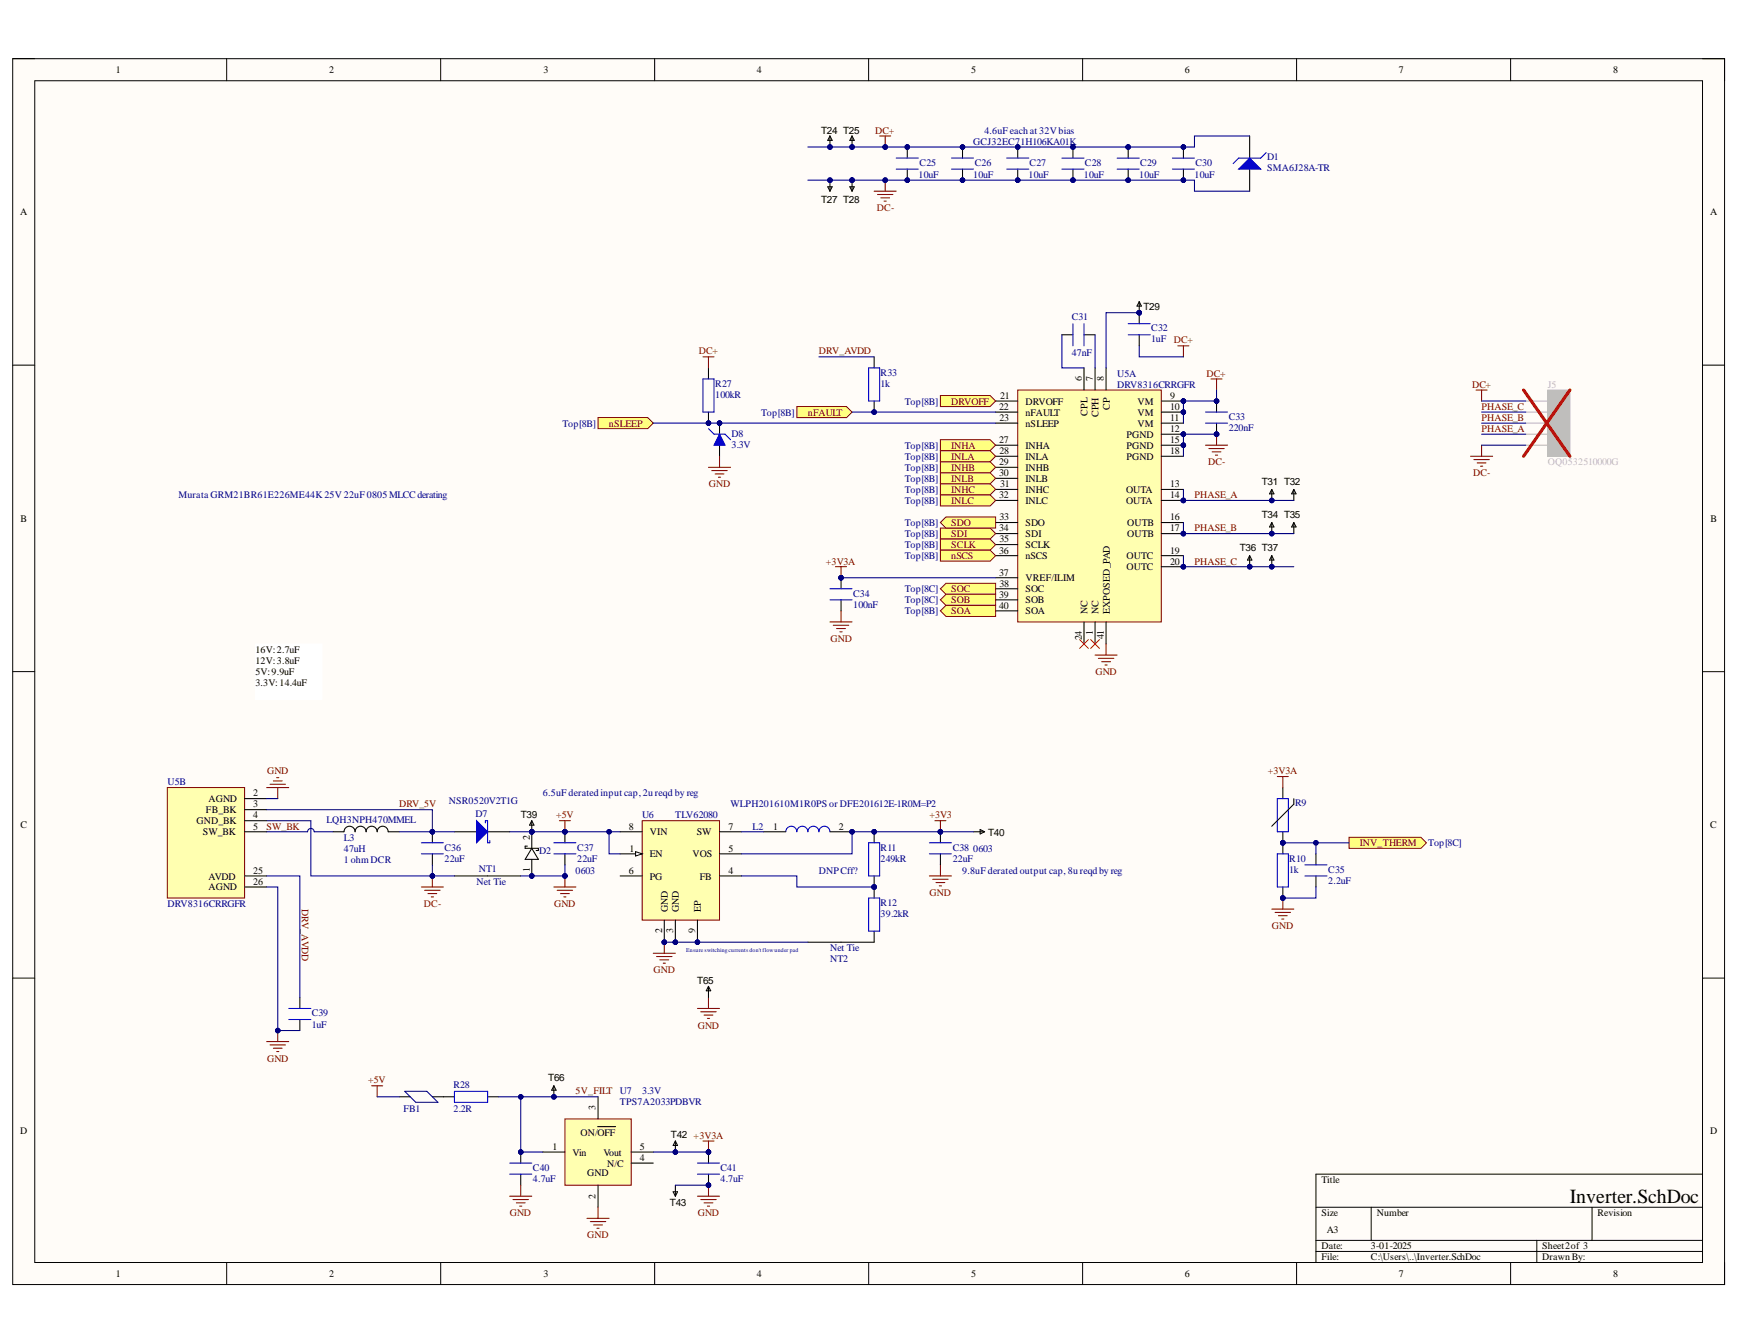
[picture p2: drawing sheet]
<svg xmlns="http://www.w3.org/2000/svg" width="279mm" height="216mm" viewBox="0 0 279 216" stroke-linecap="round" stroke-linejoin="round" font-family="sans-serif">
<defs><g id="words">
<text font-size="3.2" x="252.2" y="193.2">Inverter.SchDoc</text>
<g font-size="1.6">
<text x="18.6" y="11.8">1</text>
<text x="52.9" y="11.8">2</text>
<text x="87.3" y="11.8">3</text>
<text x="121.6" y="11.8">4</text>
<text x="156" y="11.8">5</text>
<text x="190.4" y="11.8">6</text>
<text x="224.7" y="11.8">7</text>
<text x="259.2" y="11.8">8</text>
<text x="131.9" y="21.5">T24 T25</text>
<text x="3.2" y="34.6">A</text>
<text x="131.9" y="32.7">T27 T28</text>
<text x="274.8" y="34.6">A</text>
<text x="183.7" y="49.8">T29</text>
<text x="160.5" y="65.8">22</text>
<text x="160.7" y="64.1">21</text>
<text x="164.8" y="65">DRVOFF</text>
<text x="173.8" y="61.3" transform="rotate(-90 173.8 61.3)">6</text>
<text x="175.6" y="61.3" transform="rotate(-90 175.6 61.3)">7</text>
<text x="177.4" y="61.3" transform="rotate(-90 177.4 61.3)">8</text>
<text x="178.3" y="65.8" transform="rotate(-90 178.3 65.8)">CP</text>
<text x="182.8" y="65">VM</text>
<text x="188" y="64.1">9</text>
<text x="188" y="65.8">10</text>
<text x="160.5" y="71.2">27</text>
<text x="160.6" y="67.6">23</text>
<text x="164.8" y="66.8">nFAULT</text>
<text x="164.8" y="68.5">nSLEEP</text>
<text x="174.7" y="66.8" transform="rotate(-90 174.7 66.8)">CPL</text>
<text x="176.5" y="67" transform="rotate(-90 176.5 67)">CPH</text>
<text x="181" y="70.3">PGND</text>
<text x="182.8" y="66.8">VM</text>
<text x="182.8" y="68.5">VM</text>
<text x="188" y="67.6">11</text>
<text x="188" y="69.4">12</text>
<text x="188" y="71.2">15</text>
<text x="160.5" y="74.7">29</text>
<text x="160.5" y="76.5">30</text>
<text x="160.6" y="72.9">28</text>
<text x="164.8" y="72.1">INHA</text>
<text x="164.8" y="73.9">INLA</text>
<text x="164.8" y="75.6">INHB</text>
<text x="164.8" y="77.4">INLB</text>
<text x="181" y="72.1">PGND</text>
<text x="181" y="73.9">PGND</text>
<text x="188" y="72.9">18</text>
<text x="202.7" y="77.9">T31 T32</text>
<text x="3.3" y="83.8">B</text>
<text x="160.5" y="80">32</text>
<text x="160.6" y="83.6">33</text>
<text x="160.7" y="78.3">31</text>
<text x="164.8" y="79.2">INHC</text>
<text x="164.8" y="81">INLC</text>
<text x="180.9" y="79.2">OUTA</text>
<text x="180.9" y="81">OUTA</text>
<text x="188" y="78.3">13</text>
<text x="188" y="80">14</text>
<text x="188" y="83.6">16</text>
<text x="202.7" y="83.3">T34 T35</text>
<text x="274.8" y="83.8">B</text>
<text x="160.5" y="85.4">34</text>
<text x="160.5" y="88.9">36</text>
<text x="160.6" y="87.1">35</text>
<text x="164.8" y="84.4">SDO</text>
<text x="164.8" y="86.2">SDI</text>
<text x="164.8" y="88">SCLK</text>
<text x="164.8" y="89.8">nSCS</text>
<text x="181" y="89.8">OUTC</text>
<text x="181.1" y="84.4">OUTB</text>
<text x="181.1" y="86.2">OUTB</text>
<text x="188" y="85.4">17</text>
<text x="188" y="88.9">19</text>
<text x="199.2" y="88.6">T36 T37</text>
<text x="160.5" y="92.5">37</text>
<text x="160.6" y="94.3">38</text>
<text x="164.8" y="93.3">VREF/ILIM</text>
<text x="164.8" y="95.1">SOC</text>
<text x="181" y="91.5">OUTC</text>
<text x="188" y="90.7">20</text>
<text x="160.5" y="96">39</text>
<text x="160.5" y="97.8">40</text>
<text x="164.8" y="96.9">SOB</text>
<text x="164.8" y="98.7">SOA</text>
<text x="174.7" y="98.7" transform="rotate(-90 174.7 98.7)">NC</text>
<text x="175.6" y="102" transform="rotate(-90 175.6 102)">1</text>
<text x="176.5" y="98.7" transform="rotate(-90 176.5 98.7)">NC</text>
<text x="178.3" y="98.7" transform="rotate(-90 178.3 98.7)">EXPOSED_PAD</text>
<text x="41" y="104.9">16V:2.7uF</text>
<text x="41" y="106.7">12V:3.8uF</text>
<text x="173.8" y="102.9" transform="rotate(-90 173.8 102.9)">24</text>
<text x="177.4" y="102.7" transform="rotate(-90 177.4 102.7)">41</text>
<text x="41" y="108.5">5V:9.9uF</text>
<text x="41" y="110.2">3.3V:14.4uF</text>
<text x="33.1" y="130.6">FB_BK</text>
<text x="33.5" y="128.9">AGND</text>
<text x="40.7" y="127.9">2</text>
<text x="40.7" y="129.7">3</text>
<text x="40.7" y="131.5">4</text>
<text x="83.7" y="131.5">T39</text>
<text x="3.3" y="133.1">C</text>
<text x="31.6" y="132.4">GND_BK</text>
<text x="32.6" y="134.2">SW_BK</text>
<text x="40.7" y="133.3">5</text>
<text x="85.1" y="134.9" transform="rotate(-90 85.1 134.9)">2</text>
<text x="101" y="133.3">8</text>
<text x="101.1" y="136.8">1</text>
<text x="104.4" y="137.7">EN</text>
<text x="104.4" y="134.2">VIN</text>
<text x="111.3" y="137.7">VOS</text>
<text x="111.9" y="134.2">SW</text>
<text x="117" y="136.8">5</text>
<text x="117" y="133.3">7</text>
<text x="124.2" y="133.3">1</text>
<text x="134.8" y="133.3">2</text>
<text x="158.7" y="134.4">T40</text>
<text x="274.8" y="133.1">C</text>
<text x="33.5" y="141.3">AVDD</text>
<text x="33.5" y="143">AGND</text>
<text x="40.7" y="140.4">25</text>
<text x="40.7" y="142.1">26</text>
<text x="85.1" y="140.1" transform="rotate(-90 85.1 140.1)">1</text>
<text x="101" y="140.4">6</text>
<text x="104.4" y="141.3">PG</text>
<text x="112.5" y="141.3">FB</text>
<text x="117" y="140.4">4</text>
<text x="106.4" y="149.9" transform="rotate(-90 106.4 149.9)">2</text>
<text x="107.3" y="146.5" transform="rotate(-90 107.3 146.5)">GND</text>
<text x="108.1" y="149.9" transform="rotate(-90 108.1 149.9)">3</text>
<text x="109.1" y="146.5" transform="rotate(-90 109.1 146.5)">GND</text>
<text x="111.7" y="149.9" transform="rotate(-90 111.7 149.9)">9</text>
<text x="112.6" y="146.5" transform="rotate(-90 112.6 146.5)">EP</text>
<text x="112" y="158.1">T65</text>
<text x="88.1" y="173.7">T66</text>
<text x="95.7" y="178.3" transform="rotate(-90 95.7 178.3)">3</text>
<text x="3.2" y="182.2">D</text>
<text x="88.8" y="184.7">1</text>
<text x="92" y="185.6">Vin</text>
<text x="93.2" y="182.4">ON/OFF</text>
<text x="97" y="185.6">Vout</text>
<text x="102.8" y="184.7">5</text>
<text x="107.8" y="182.7">T42 +3V3A</text>
<text x="274.8" y="182.2">D</text>
<text x="94.3" y="188.8">GND</text>
<text x="97.6" y="187.4">N/C</text>
<text x="102.8" y="186.5">4</text>
<text x="212.3" y="190">Title</text>
<text x="95.7" y="192.6" transform="rotate(-90 95.7 192.6)">2</text>
<text x="107.6" y="193.7">T43</text>
<text x="212.3" y="195.4">Size</text>
<text x="221.2" y="195.4">Number</text>
<text x="256.6" y="195.4">Revision</text>
<text x="212.3" y="200.7">Date:</text>
<text x="212.3" y="202.5">File:</text>
<text x="213.2" y="198.1">A3</text>
<text x="220.3" y="200.7">3-01-2025</text>
<text x="220.3" y="202.5">C:\Users\..\Inverter.SchDoc</text>
<text x="247.8" y="200.7">Sheet2of 3</text>
<text x="247.8" y="202.5">Drawn By:</text>
<text x="18.6" y="205.1">1</text>
<text x="52.9" y="205.1">2</text>
<text x="87.3" y="205.1">3</text>
<text x="121.6" y="205.1">4</text>
<text x="156" y="205.1">5</text>
<text x="190.4" y="205.1">6</text>
<text x="224.7" y="205.1">7</text>
<text x="259.2" y="205.1">8</text>
</g>
<g font-size="1.6" fill="#800000">
<text x="140.6" y="21.5">DC+</text>
<text x="140.9" y="33.9">DC-</text>
<text x="112.3" y="56.9">DC+</text>
<text x="131.6" y="56.9">DRV_AVDD</text>
<text x="188.6" y="55.2">DC+</text>
<text x="152.8" y="65">DRVOFF</text>
<text x="193.9" y="60.5">DC+</text>
<text x="236.5" y="62.3">DC+</text>
<text x="238" y="65.8">PHASE_C</text>
<text x="97.8" y="68.5">nSLEEP</text>
<text x="129.8" y="66.8">nFAULT</text>
<text x="238" y="69.4">PHASE_A</text>
<text x="238" y="67.6">PHASE_B</text>
<text x="152.8" y="72.1">INHA</text>
<text x="152.8" y="73.9">INLA</text>
<text x="152.8" y="75.6">INHB</text>
<text x="152.8" y="77.4">INLB</text>
<text x="194.1" y="74.7">DC-</text>
<text x="236.7" y="76.5">DC-</text>
<text x="113.9" y="78.3">GND</text>
<text x="152.8" y="79.2">INHC</text>
<text x="152.8" y="81">INLC</text>
<text x="191.9" y="80">PHASE_A</text>
<text x="152.8" y="86.2">SDI</text>
<text x="152.8" y="88">SCLK</text>
<text x="152.8" y="89.8">nSCS</text>
<text x="152.8" y="84.4">SDO</text>
<text x="191.9" y="85.4">PHASE_B</text>
<text x="132.7" y="90.7">+3V3A</text>
<text x="152.8" y="95.1">SOC</text>
<text x="191.9" y="90.7">PHASE_C</text>
<text x="152.8" y="96.9">SOB</text>
<text x="152.8" y="98.7">SOA</text>
<text x="133.4" y="103.1">GND</text>
<text x="176" y="108.5">GND</text>
<text x="42.9" y="124.4">GND</text>
<text x="203.7" y="124.4">+3V3A</text>
<text x="64.1" y="129.7">DRV_5V</text>
<text x="89.4" y="131.5">+5V</text>
<text x="149.4" y="131.5">+3V3</text>
<text x="42.8" y="133.3">SW_BK</text>
<text x="218.5" y="136">INV_THERM</text>
<text x="149.4" y="143.9">GND</text>
<text x="48.5" y="146" transform="rotate(90 48.5 146)">DRV_AVDD</text>
<text x="68.1" y="145.7">DC-</text>
<text x="89" y="145.7">GND</text>
<text x="204.4" y="149.2">GND</text>
<text x="105" y="156.4">GND</text>
<text x="112.1" y="165.2">GND</text>
<text x="42.9" y="170.6">GND</text>
<text x="59.1" y="174">+5V</text>
<text x="92.5" y="175.8">5V_FILT</text>
<text x="81.9" y="195.4">GND</text>
<text x="112.1" y="195.4">GND</text>
<text x="94.3" y="198.9">GND</text>
</g>
<g font-size="1.6" fill="#000080">
<text x="156.4" y="23.3">GCJ32EC71H106KA01K</text>
<text x="158.2" y="21.5">4.6uF each at 32V bias</text>
<text x="147.6" y="28.6">10uF</text>
<text x="147.7" y="26.7">C25</text>
<text x="156.4" y="28.6">10uF</text>
<text x="156.6" y="26.7">C26</text>
<text x="165.3" y="28.6">10uF</text>
<text x="165.4" y="26.7">C27</text>
<text x="174.1" y="28.6">10uF</text>
<text x="174.3" y="26.7">C28</text>
<text x="183" y="28.6">10uF</text>
<text x="183.2" y="26.7">C29</text>
<text x="191.9" y="28.6">10uF</text>
<text x="192.1" y="26.7">C30</text>
<text x="203.6" y="25.7">D1</text>
<text x="203.6" y="27.5">SMA6J28A-TR</text>
<text x="172.2" y="51.4">C31</text>
<text x="185" y="53.2">C32</text>
<text x="172.2" y="57.2">47nF</text>
<text x="185" y="55">1uF</text>
<text x="114.9" y="63.9">100kR</text>
<text x="114.9" y="62.1">R27</text>
<text x="141.5" y="60.3">R33</text>
<text x="141.5" y="62.1">1k</text>
<text x="145.4" y="65">Top[8B]</text>
<text x="179.5" y="62.3">DRV8316CRRGFR</text>
<text x="179.5" y="60.5">U5A</text>
<text x="90.4" y="68.5">Top[8B]</text>
<text x="117.5" y="71.9">3.3V</text>
<text x="117.5" y="70.1">D8</text>
<text x="122.3" y="66.8">Top[8B]</text>
<text x="197.4" y="67.4">C33</text>
<text x="197.4" y="69.2">220nF</text>
<text x="145.4" y="72.1">Top[8B]</text>
<text x="145.4" y="73.9">Top[8B]</text>
<text x="145.4" y="75.6">Top[8B]</text>
<text x="145.4" y="77.4">Top[8B]</text>
<text x="28.7" y="80">Murata GRM21BR61E226ME44K 25V 22uF 0805 MLCC derating</text>
<text x="145.4" y="79.2">Top[8B]</text>
<text x="145.4" y="81">Top[8B]</text>
<text x="145.4" y="86.2">Top[8B]</text>
<text x="145.4" y="88">Top[8B]</text>
<text x="145.4" y="89.8">Top[8B]</text>
<text x="145.4" y="84.4">Top[8B]</text>
<text x="137.1" y="95.9">C34</text>
<text x="145.4" y="95.1">Top[8C]</text>
<text x="137.1" y="97.6">100nF</text>
<text x="145.4" y="96.9">Top[8C]</text>
<text x="145.4" y="98.7">Top[8B]</text>
<text x="26.9" y="126.1">U5B</text>
<text x="72.1" y="129.2">NSR0520V2T1G</text>
<text x="76.4" y="131.3">D7</text>
<text x="87.2" y="127.9">6.5uF derated input cap,2u reqd by reg</text>
<text x="103.1" y="131.5">U6</text>
<text x="108.5" y="131.5">TLV62080</text>
<text x="117.4" y="129.7">WLPH201610M1R0PS or DFE201612E-1R0M=P2</text>
<text x="208.1" y="129.5">R9</text>
<text x="52.5" y="132.2">LQH3NPH470MMEL</text>
<text x="55.3" y="136.8">47uH</text>
<text x="55.3" y="135">L3</text>
<text x="71.4" y="136.6">C36</text>
<text x="86.6" y="137.1">D2</text>
<text x="92.7" y="136.6">C37</text>
<text x="120.9" y="133.3">L2</text>
<text x="141.5" y="136.6">R11</text>
<text x="153.1" y="136.6">C38</text>
<text x="156.4" y="136.8">0603</text>
<text x="229.5" y="136">Top[8C]</text>
<text x="55.3" y="138.6">1 ohmDCR</text>
<text x="71.4" y="138.4">22uF</text>
<text x="76.6" y="142.1">Net Tie</text>
<text x="76.9" y="140">NT1</text>
<text x="92.5" y="140.4">0603</text>
<text x="92.7" y="138.4">22uF</text>
<text x="131.6" y="140.4">DNPCff?</text>
<text x="141.5" y="138.4">249kR</text>
<text x="153.1" y="138.4">22uF</text>
<text x="154.6" y="140.4">9.8uF derated output cap,8u reqd by reg</text>
<text x="207.1" y="138.4">R10</text>
<text x="207.1" y="140.2">1k</text>
<text x="213.4" y="140.2">C35</text>
<text x="213.4" y="142">2.2uF</text>
<text x="26.9" y="145.7">DRV8316CRRGFR</text>
<text x="141.5" y="145.5">R12</text>
<text x="141.5" y="147.3">39.2kR</text>
<text x="133.4" y="152.8">Net Tie</text>
<text x="133.4" y="154.6">NT2</text>
<text x="50.1" y="163.3">C39</text>
<text x="50.1" y="165.1">1uF</text>
<text x="64.8" y="178.7">FB1</text>
<text x="72.9" y="174.8">R28</text>
<text x="72.9" y="178.7">2.2R</text>
<text x="99.6" y="177.6">TPS7A2033PDBVR</text>
<text x="99.6" y="175.8">U7</text>
<text x="103.1" y="175.8">3.3V</text>
<text x="85.6" y="188.1">C40</text>
<text x="85.6" y="189.9">4.7uF</text>
<text x="115.8" y="188.1">C41</text>
<text x="115.8" y="189.9">4.7uF</text>
</g>
<g font-size="1.6" fill="#bfbebc">
<text x="248.7" y="62.3">J5</text>
<text x="250" y="65">1</text>
<text x="250" y="66.8">2</text>
<text x="250" y="70.3">4</text>
<text x="248.7" y="74.7">OQ0532510000G</text>
<text x="250" y="72.1">5</text>
</g>
<text font-size=".9" fill="#000080" x="110.3" y="152.9">Ensure switchingcurrents don't flow under pad</text>
</g></defs>
<path d="M2 9.4h275.1v197h-275.1z" fill-rule="evenodd" fill="#fffcf8"/>
<path d="M2 9.4h275.1v197h-275.1z" fill="none" stroke="#000" stroke-width=".16"/>
<path d="M5.6 13h267.9v189.8h-267.9z" fill-rule="evenodd" fill="#fffcf8"/>
<g fill="none" stroke="#000" stroke-width=".16">
<path d="M2 9.4h3.6M5.6 13h267.9v189.8h-267.9zM36.4 9.4v3.6M70.8 9.4v3.6M105.2 9.4v3.6M139.6 9.4v3.6M173.9 9.4v3.6M208.3 9.4v3.6M242.7 9.4v3.6M273.5 9.4h3.6v3.6M2 58.7h3.6M273.5 58.7h3.6"/>
<path d="M2 107.9h3.6M273.5 107.9h3.6M2 157.1h3.6M273.5 157.1h3.6M211.4 193.9h62.1M211.4 199.3h62.1M220.3 193.9v5.4M246.9 199.3v3.5M255.8 193.9v5.4M273.5 188.6h-62.1v14.2M36.4 202.8v3.6M70.8 202.8v3.6"/>
<path d="M105.2 202.8v3.6M139.6 202.8v3.6M173.9 202.8v3.6M208.3 202.8v3.6M211.4 201h62.1M242.7 202.8v3.6M277.1 202.8v3.6"/>
</g>
<path d="M200.8 21.8v3.6M200.8 27.2v3.5" fill="none" stroke="#000" stroke-width=".17"/>
<path d="M199 27.2l1.8-1.8 1.8 1.8z" fill="#00f"/>
<path d="M199 27.2l1.8-1.8 1.8 1.8zM203.4 24.5l-.8 .9h-3.6l-.9 .9M209.7 138.9h3.5M209.7 140.7h3.5" fill="none" stroke="#00f" stroke-width=".17"/>
<path d="M211.4 137.2v1.7M211.4 140.7v1.8" fill="none" stroke="#000" stroke-width=".17"/>
<path d="M216.7 134.5h11.6l.9 .9-.9 .9h-11.6z" fill-rule="evenodd" fill="#ffff80"/>
<path d="M216.7 134.5h11.6l.9 .9-.9 .9h-11.6z" fill="none" stroke="#800000" stroke-width=".16"/>
<circle cx="206.1" cy="135.4" r=".35" fill="#000080"/>
<circle cx="206.1" cy="135.4" r=".35" fill="none" stroke="#000080" stroke-width=".16"/>
<path d="M206.1 133.6v1.8" fill="none" stroke="#000" stroke-width=".17"/>
<circle cx="206.1" cy="135.4" r=".35" fill="#000080"/>
<circle cx="206.1" cy="135.4" r=".35" fill="none" stroke="#000080" stroke-width=".16"/>
<path d="M206.1 126.5v1.8M207.9 128.3v.9l-3.6 3.5" fill="none" stroke="#000" stroke-width=".17"/>
<path d="M205.2 128.3h1.8v5.3h-1.8z" fill="none" stroke="#00f" stroke-width=".17"/>
<circle cx="206.1" cy="144.3" r=".35" fill="#000080"/>
<circle cx="206.1" cy="144.3" r=".35" fill="none" stroke="#000080" stroke-width=".16"/>
<circle cx="206.1" cy="135.4" r=".35" fill="#000080"/>
<circle cx="206.1" cy="135.4" r=".35" fill="none" stroke="#000080" stroke-width=".16"/>
<path d="M206.1 142.5v1.8" fill="none" stroke="#000" stroke-width=".17"/>
<circle cx="206.1" cy="144.3" r=".35" fill="#000080"/>
<circle cx="206.1" cy="144.3" r=".35" fill="none" stroke="#000080" stroke-width=".16"/>
<path d="M206.1 135.4v1.8" fill="none" stroke="#000" stroke-width=".17"/>
<circle cx="206.1" cy="135.4" r=".35" fill="#000080"/>
<circle cx="206.1" cy="135.4" r=".35" fill="none" stroke="#000080" stroke-width=".16"/>
<path d="M205.2 137.2h1.8v5.3h-1.8z" fill="none" stroke="#00f" stroke-width=".17"/>
<circle cx="190.1" cy="64.4" r=".35" fill="#000080"/>
<circle cx="190.1" cy="64.4" r=".35" fill="none" stroke="#000080" stroke-width=".16"/>
<circle cx="190.1" cy="66.2" r=".35" fill="#000080"/>
<circle cx="190.1" cy="66.2" r=".35" fill="none" stroke="#000080" stroke-width=".16"/>
<circle cx="190.1" cy="69.7" r=".35" fill="#000080"/>
<circle cx="190.1" cy="69.7" r=".35" fill="none" stroke="#000080" stroke-width=".16"/>
<circle cx="190.1" cy="80.4" r=".35" fill="#000080"/>
<circle cx="190.1" cy="80.4" r=".35" fill="none" stroke="#000080" stroke-width=".16"/>
<circle cx="190.1" cy="71.5" r=".35" fill="#000080"/>
<circle cx="190.1" cy="71.5" r=".35" fill="none" stroke="#000080" stroke-width=".16"/>
<circle cx="190.1" cy="85.7" r=".35" fill="#000080"/>
<circle cx="190.1" cy="85.7" r=".35" fill="none" stroke="#000080" stroke-width=".16"/>
<circle cx="190.1" cy="91" r=".35" fill="#000080"/>
<circle cx="190.1" cy="91" r=".35" fill="none" stroke="#000080" stroke-width=".16"/>
<path d="M163.5 62.7h23.1v37.2h-23.1z" fill-rule="evenodd" fill="#ffffb0"/>
<path d="M163.5 62.7h23.1v37.2h-23.1z" fill="none" stroke="#800000" stroke-width=".16"/>
<path d="M174.2 59.1v3.6M175.9 59.1v3.6M177.7 59.1v3.6M186.6 64.4h3.5M175.9 99.9v3.6" fill="none" stroke="#000" stroke-width=".17"/>
<circle cx="190.1" cy="64.4" r=".35" fill="#000080"/>
<circle cx="190.1" cy="64.4" r=".35" fill="none" stroke="#000080" stroke-width=".16"/>
<path d="M186.6 66.2h3.5" fill="none" stroke="#000" stroke-width=".17"/>
<circle cx="190.1" cy="66.2" r=".35" fill="#000080"/>
<circle cx="190.1" cy="66.2" r=".35" fill="none" stroke="#000080" stroke-width=".16"/>
<path d="M186.6 68h3.5M186.6 69.8h3.5" fill="none" stroke="#000" stroke-width=".17"/>
<circle cx="190.1" cy="69.7" r=".35" fill="#000080"/>
<circle cx="190.1" cy="69.7" r=".35" fill="none" stroke="#000080" stroke-width=".16"/>
<path d="M186.6 78.6h3.5M186.6 80.4h3.5" fill="none" stroke="#000" stroke-width=".17"/>
<circle cx="190.1" cy="80.4" r=".35" fill="#000080"/>
<circle cx="190.1" cy="80.4" r=".35" fill="none" stroke="#000080" stroke-width=".16"/>
<path d="M186.6 71.5h3.5" fill="none" stroke="#000" stroke-width=".17"/>
<circle cx="190.1" cy="71.5" r=".35" fill="#000080"/>
<circle cx="190.1" cy="71.5" r=".35" fill="none" stroke="#000080" stroke-width=".16"/>
<path d="M186.6 83.9h3.5M186.6 85.7h3.5" fill="none" stroke="#000" stroke-width=".17"/>
<circle cx="190.1" cy="85.7" r=".35" fill="#000080"/>
<circle cx="190.1" cy="85.7" r=".35" fill="none" stroke="#000080" stroke-width=".16"/>
<path d="M186.6 73.3h3.5M186.6 89.3h3.5M186.6 91h3.5" fill="none" stroke="#000" stroke-width=".17"/>
<circle cx="190.1" cy="91" r=".35" fill="#000080"/>
<circle cx="190.1" cy="91" r=".35" fill="none" stroke="#000080" stroke-width=".16"/>
<g fill="none" stroke="#000" stroke-width=".17">
<path d="M160 64.4h3.5M160 66.2h3.5M160 68h3.5M160 71.5h3.5M160 73.3h3.5M160 75.1h3.5M160 76.8h3.5M160 78.6h3.5M160 80.4h3.5M160 83.9h3.5M160 85.7h3.5M160 87.5h3.5"/>
<path d="M160 89.3h3.5M160 92.8h3.5M160 94.6h3.5M160 96.4h3.5M160 98.1h3.5M174.2 99.9v3.6M177.7 99.9v3.6"/>
</g>
<path d="M151.1 63.5h8l.9 .9-.9 .9h-8z" fill-rule="evenodd" fill="#ffff80"/>
<path d="M151.1 63.5h8l.9 .9-.9 .9h-8z" fill="none" stroke="#800000" stroke-width=".16"/>
<path d="M128 65.3h8l.9 .9-.9 .9h-8z" fill-rule="evenodd" fill="#ffff80"/>
<path d="M128 65.3h8l.9 .9-.9 .9h-8z" fill="none" stroke="#800000" stroke-width=".16"/>
<path d="M96.1 67.1h8l.9 .9-.9 .9h-8z" fill-rule="evenodd" fill="#ffff80"/>
<path d="M96.1 67.1h8l.9 .9-.9 .9h-8z" fill="none" stroke="#800000" stroke-width=".16"/>
<path d="M151.1 70.6h8l.9 .9-.9 .9h-8z" fill-rule="evenodd" fill="#ffff80"/>
<path d="M151.1 70.6h8l.9 .9-.9 .9h-8z" fill="none" stroke="#800000" stroke-width=".16"/>
<path d="M151.1 72.4h8l.9 .9-.9 .9h-8z" fill-rule="evenodd" fill="#ffff80"/>
<path d="M151.1 72.4h8l.9 .9-.9 .9h-8z" fill="none" stroke="#800000" stroke-width=".16"/>
<path d="M151.1 74.2h8l.9 .9-.9 .9h-8z" fill-rule="evenodd" fill="#ffff80"/>
<path d="M151.1 74.2h8l.9 .9-.9 .9h-8z" fill="none" stroke="#800000" stroke-width=".16"/>
<path d="M151.1 76h8l.9 .8-.9 .9h-8z" fill-rule="evenodd" fill="#ffff80"/>
<path d="M151.1 76h8l.9 .8-.9 .9h-8z" fill="none" stroke="#800000" stroke-width=".16"/>
<path d="M151.1 77.7h8l.9 .9-.9 .9h-8z" fill-rule="evenodd" fill="#ffff80"/>
<path d="M151.1 77.7h8l.9 .9-.9 .9h-8z" fill="none" stroke="#800000" stroke-width=".16"/>
<path d="M151.1 79.5h8l.9 .9-.9 .9h-8z" fill-rule="evenodd" fill="#ffff80"/>
<path d="M151.1 79.5h8l.9 .9-.9 .9h-8z" fill="none" stroke="#800000" stroke-width=".16"/>
<path d="M151.1 84.8h8l.9 .9-.9 .9h-8z" fill-rule="evenodd" fill="#ffff80"/>
<path d="M151.1 84.8h8l.9 .9-.9 .9h-8z" fill="none" stroke="#800000" stroke-width=".16"/>
<path d="M151.1 86.6h8l.9 .9-.9 .9h-8z" fill-rule="evenodd" fill="#ffff80"/>
<path d="M151.1 86.6h8l.9 .9-.9 .9h-8z" fill="none" stroke="#800000" stroke-width=".16"/>
<path d="M151.1 88.4h8l.9 .9-.9 .8h-8z" fill-rule="evenodd" fill="#ffff80"/>
<path d="M151.1 88.4h8l.9 .9-.9 .8h-8z" fill="none" stroke="#800000" stroke-width=".16"/>
<path d="M151.1 94.6l.9-.9h8v1.8h-8z" fill-rule="evenodd" fill="#ffff80"/>
<path d="M151.1 94.6l.9-.9h8v1.8h-8z" fill="none" stroke="#800000" stroke-width=".16"/>
<path d="M151.1 96.4l.9-.9h8v1.7h-8z" fill-rule="evenodd" fill="#ffff80"/>
<path d="M151.1 96.4l.9-.9h8v1.7h-8z" fill="none" stroke="#800000" stroke-width=".16"/>
<path d="M151.1 98.1l.9-.9h8v1.8h-8z" fill-rule="evenodd" fill="#ffff80"/>
<path d="M151.1 98.1l.9-.9h8v1.8h-8z" fill="none" stroke="#800000" stroke-width=".16"/>
<path d="M141.3 21.8h1.8M142.2 21.8v1.8" fill="none" stroke="#800000" stroke-width=".17"/>
<circle cx="142.2" cy="23.6" r=".35" fill="#000080"/>
<circle cx="142.2" cy="23.6" r=".35" fill="none" stroke="#000080" stroke-width=".16"/>
<path d="M140.4 30.7h3.6M141 31.2h2.5M141.5 31.8h1.4M142 32.3h.4M142.2 28.9v1.8" fill="none" stroke="#800000" stroke-width=".17"/>
<circle cx="142.2" cy="28.9" r=".35" fill="#000080"/>
<circle cx="142.2" cy="28.9" r=".35" fill="none" stroke="#000080" stroke-width=".16"/>
<path d="M193.7 71.5h3.5M194.2 72.1h2.5M194.6 60.9h1.7M194.7 72.6h1.5M195.3 73.1h.3M195.5 60.9v1.8M195.5 69.8v1.7" fill="none" stroke="#800000" stroke-width=".17"/>
<circle cx="195.5" cy="69.7" r=".36" fill="#000080"/>
<circle cx="195.5" cy="69.7" r=".36" fill="none" stroke="#000080" stroke-width=".16"/>
<circle cx="195.5" cy="69.7" r=".36" fill="#000080"/>
<circle cx="195.5" cy="69.7" r=".36" fill="none" stroke="#000080" stroke-width=".16"/>
<circle cx="195.5" cy="64.4" r=".36" fill="#000080"/>
<circle cx="195.5" cy="64.4" r=".36" fill="none" stroke="#000080" stroke-width=".16"/>
<path d="M195.5 68v1.8" fill="none" stroke="#000" stroke-width=".17"/>
<circle cx="195.5" cy="69.7" r=".36" fill="#000080"/>
<circle cx="195.5" cy="69.7" r=".36" fill="none" stroke="#000080" stroke-width=".16"/>
<path d="M195.5 64.4v1.8" fill="none" stroke="#000" stroke-width=".17"/>
<circle cx="195.5" cy="64.4" r=".36" fill="#000080"/>
<circle cx="195.5" cy="64.4" r=".36" fill="none" stroke="#000080" stroke-width=".16"/>
<path d="M193.7 66.2h3.5M193.7 68h3.5" fill="none" stroke="#00f" stroke-width=".17"/>
<path d="M151.1 83.9l.9-.9h8v1.8h-8z" fill-rule="evenodd" fill="#ffff80"/>
<path d="M151.1 83.9l.9-.9h8v1.8h-8z" fill="none" stroke="#800000" stroke-width=".16"/>
<path d="M170.6 53.8h1.8M174.2 53.8h1.7" fill="none" stroke="#000" stroke-width=".17"/>
<path d="M172.4 52v3.6M174.2 52v3.6" fill="none" stroke="#00f" stroke-width=".17"/>
<circle cx="183" cy="50.2" r=".35" fill="#000080"/>
<circle cx="183" cy="50.2" r=".35" fill="none" stroke="#000080" stroke-width=".16"/>
<path d="M183 50.2v1.8" fill="none" stroke="#000" stroke-width=".17"/>
<circle cx="183" cy="50.2" r=".35" fill="#000080"/>
<circle cx="183" cy="50.2" r=".35" fill="none" stroke="#000080" stroke-width=".16"/>
<path d="M183 53.8v1.8" fill="none" stroke="#000" stroke-width=".17"/>
<path d="M181.3 53.8h3.5M181.3 52h3.5" fill="none" stroke="#00f" stroke-width=".17"/>
<path d="M189.2 55.6h1.8M190.1 55.6v1.7" fill="none" stroke="#800000" stroke-width=".17"/>
<circle cx="135.1" cy="92.8" r=".35" fill="#000080"/>
<circle cx="135.1" cy="92.8" r=".35" fill="none" stroke="#000080" stroke-width=".16"/>
<path d="M135.1 92.8v1.8M135.1 96.4v1.7" fill="none" stroke="#000" stroke-width=".17"/>
<circle cx="135.1" cy="92.8" r=".35" fill="#000080"/>
<circle cx="135.1" cy="92.8" r=".35" fill="none" stroke="#000080" stroke-width=".16"/>
<path d="M133.3 94.6h3.6M133.3 96.4h3.6" fill="none" stroke="#00f" stroke-width=".17"/>
<path d="M133.3 99.9h3.6M135.1 98.1v1.8M133.9 100.4h2.5M134.4 101h1.4M134.9 101.5h.4M204.3 146h3.6M204.9 146.6h2.4M205.4 147.1h1.4M205.9 147.6h.4M206.1 144.3v1.7" fill="none" stroke="#800000" stroke-width=".17"/>
<circle cx="206.1" cy="144.3" r=".35" fill="#000080"/>
<circle cx="206.1" cy="144.3" r=".35" fill="none" stroke="#000080" stroke-width=".16"/>
<path d="M173.5 102.7l1.4 1.5M174.9 102.7l-1.4 1.5M175.2 102.7l1.5 1.5M176.7 102.7l-1.5 1.5" fill="none" stroke="#f00" stroke-width=".16"/>
<circle cx="183" cy="50.2" r=".35" fill="#000080"/>
<circle cx="183" cy="50.2" r=".35" fill="none" stroke="#000080" stroke-width=".16"/>
<path d="M183 48.5v1.7" fill="none" stroke="#000" stroke-width=".17"/>
<circle cx="183" cy="50.2" r=".35" fill="#000080"/>
<circle cx="183" cy="50.2" r=".35" fill="none" stroke="#000080" stroke-width=".16"/>
<path d="M183 48.5l.4 .7h-.7z" fill="none" stroke="#000" stroke-width=".17"/>
<circle cx="133.3" cy="28.9" r=".35" fill="#000080"/>
<circle cx="133.3" cy="28.9" r=".35" fill="none" stroke="#000080" stroke-width=".16"/>
<path d="M133.3 28.9v1.8" fill="none" stroke="#000" stroke-width=".17"/>
<circle cx="133.3" cy="28.9" r=".35" fill="#000080"/>
<circle cx="133.3" cy="28.9" r=".35" fill="none" stroke="#000080" stroke-width=".16"/>
<path d="M133 30h.7l-.4 .7z" fill="none" stroke="#000" stroke-width=".17"/>
<circle cx="136.9" cy="28.9" r=".35" fill="#000080"/>
<circle cx="136.9" cy="28.9" r=".35" fill="none" stroke="#000080" stroke-width=".16"/>
<path d="M136.9 28.9v1.8" fill="none" stroke="#000" stroke-width=".17"/>
<circle cx="136.9" cy="28.9" r=".35" fill="#000080"/>
<circle cx="136.9" cy="28.9" r=".35" fill="none" stroke="#000080" stroke-width=".16"/>
<path d="M136.5 30h.8l-.4 .7z" fill="none" stroke="#000" stroke-width=".17"/>
<circle cx="133.3" cy="23.6" r=".35" fill="#000080"/>
<circle cx="133.3" cy="23.6" r=".35" fill="none" stroke="#000080" stroke-width=".16"/>
<path d="M133.3 21.8v1.8" fill="none" stroke="#000" stroke-width=".17"/>
<circle cx="133.3" cy="23.6" r=".35" fill="#000080"/>
<circle cx="133.3" cy="23.6" r=".35" fill="none" stroke="#000080" stroke-width=".16"/>
<path d="M133.3 21.8l.4 .8h-.7z" fill="none" stroke="#000" stroke-width=".17"/>
<circle cx="136.9" cy="23.6" r=".35" fill="#000080"/>
<circle cx="136.9" cy="23.6" r=".35" fill="none" stroke="#000080" stroke-width=".16"/>
<path d="M136.9 21.8v1.8" fill="none" stroke="#000" stroke-width=".17"/>
<circle cx="136.9" cy="23.6" r=".35" fill="#000080"/>
<circle cx="136.9" cy="23.6" r=".35" fill="none" stroke="#000080" stroke-width=".16"/>
<path d="M136.9 21.8l.4 .8h-.8z" fill="none" stroke="#000" stroke-width=".17"/>
<circle cx="204.3" cy="80.4" r=".35" fill="#000080"/>
<circle cx="204.3" cy="80.4" r=".35" fill="none" stroke="#000080" stroke-width=".16"/>
<path d="M204.3 78.6v1.8" fill="none" stroke="#000" stroke-width=".17"/>
<circle cx="204.3" cy="80.4" r=".35" fill="#000080"/>
<circle cx="204.3" cy="80.4" r=".35" fill="none" stroke="#000080" stroke-width=".16"/>
<path d="M204.3 78.6l.4 .7h-.7zM207.9 78.6l.3 .7h-.7zM207.9 78.6v1.8" fill="none" stroke="#000" stroke-width=".17"/>
<circle cx="204.3" cy="85.7" r=".35" fill="#000080"/>
<circle cx="204.3" cy="85.7" r=".35" fill="none" stroke="#000080" stroke-width=".16"/>
<path d="M204.3 83.9v1.8" fill="none" stroke="#000" stroke-width=".17"/>
<circle cx="204.3" cy="85.7" r=".35" fill="#000080"/>
<circle cx="204.3" cy="85.7" r=".35" fill="none" stroke="#000080" stroke-width=".16"/>
<path d="M204.3 83.9l.4 .8h-.7zM207.9 83.9l.3 .8h-.7zM207.9 83.9v1.8" fill="none" stroke="#000" stroke-width=".17"/>
<circle cx="200.8" cy="91" r=".35" fill="#000080"/>
<circle cx="200.8" cy="91" r=".35" fill="none" stroke="#000080" stroke-width=".16"/>
<path d="M200.8 89.3v1.7" fill="none" stroke="#000" stroke-width=".17"/>
<circle cx="200.8" cy="91" r=".35" fill="#000080"/>
<circle cx="200.8" cy="91" r=".35" fill="none" stroke="#000080" stroke-width=".16"/>
<path d="M200.8 89.3l.3 .7h-.7z" fill="none" stroke="#000" stroke-width=".17"/>
<circle cx="204.3" cy="91" r=".35" fill="#000080"/>
<circle cx="204.3" cy="91" r=".35" fill="none" stroke="#000080" stroke-width=".16"/>
<path d="M204.3 89.3v1.7" fill="none" stroke="#000" stroke-width=".17"/>
<circle cx="204.3" cy="91" r=".35" fill="#000080"/>
<circle cx="204.3" cy="91" r=".35" fill="none" stroke="#000080" stroke-width=".16"/>
<path d="M204.3 89.3l.4 .7h-.7z" fill="none" stroke="#000" stroke-width=".17"/>
<path d="M175.9 105.2h3.6M176.5 105.8h2.5M177 106.3h1.4M177.5 106.8h.4M177.7 103.5v1.7" fill="none" stroke="#800000" stroke-width=".17"/>
<circle cx="145.8" cy="28.9" r=".35" fill="#000080"/>
<circle cx="145.8" cy="28.9" r=".35" fill="none" stroke="#000080" stroke-width=".16"/>
<circle cx="145.8" cy="23.6" r=".35" fill="#000080"/>
<circle cx="145.8" cy="23.6" r=".35" fill="none" stroke="#000080" stroke-width=".16"/>
<path d="M145.8 27.2v1.7" fill="none" stroke="#000" stroke-width=".17"/>
<circle cx="145.8" cy="28.9" r=".35" fill="#000080"/>
<circle cx="145.8" cy="28.9" r=".35" fill="none" stroke="#000080" stroke-width=".16"/>
<path d="M145.8 23.6v1.8" fill="none" stroke="#000" stroke-width=".17"/>
<circle cx="145.8" cy="23.6" r=".35" fill="#000080"/>
<circle cx="145.8" cy="23.6" r=".35" fill="none" stroke="#000080" stroke-width=".16"/>
<path d="M144 25.4h3.5M144 27.2h3.5" fill="none" stroke="#00f" stroke-width=".17"/>
<circle cx="154.6" cy="28.9" r=".36" fill="#000080"/>
<circle cx="154.6" cy="28.9" r=".36" fill="none" stroke="#000080" stroke-width=".16"/>
<circle cx="154.6" cy="23.6" r=".36" fill="#000080"/>
<circle cx="154.6" cy="23.6" r=".36" fill="none" stroke="#000080" stroke-width=".16"/>
<path d="M154.6 27.2v1.7" fill="none" stroke="#000" stroke-width=".17"/>
<circle cx="154.6" cy="28.9" r=".36" fill="#000080"/>
<circle cx="154.6" cy="28.9" r=".36" fill="none" stroke="#000080" stroke-width=".16"/>
<path d="M154.6 23.6v1.8" fill="none" stroke="#000" stroke-width=".17"/>
<circle cx="154.6" cy="23.6" r=".36" fill="#000080"/>
<circle cx="154.6" cy="23.6" r=".36" fill="none" stroke="#000080" stroke-width=".16"/>
<path d="M152.9 25.4h3.5M152.9 27.2h3.5" fill="none" stroke="#00f" stroke-width=".17"/>
<circle cx="163.5" cy="28.9" r=".35" fill="#000080"/>
<circle cx="163.5" cy="28.9" r=".35" fill="none" stroke="#000080" stroke-width=".16"/>
<circle cx="163.5" cy="23.6" r=".35" fill="#000080"/>
<circle cx="163.5" cy="23.6" r=".35" fill="none" stroke="#000080" stroke-width=".16"/>
<path d="M163.5 27.2v1.7" fill="none" stroke="#000" stroke-width=".17"/>
<circle cx="163.5" cy="28.9" r=".35" fill="#000080"/>
<circle cx="163.5" cy="28.9" r=".35" fill="none" stroke="#000080" stroke-width=".16"/>
<path d="M163.5 23.6v1.8" fill="none" stroke="#000" stroke-width=".17"/>
<circle cx="163.5" cy="23.6" r=".35" fill="#000080"/>
<circle cx="163.5" cy="23.6" r=".35" fill="none" stroke="#000080" stroke-width=".16"/>
<path d="M161.7 25.4h3.6M161.7 27.2h3.6" fill="none" stroke="#00f" stroke-width=".17"/>
<circle cx="172.4" cy="28.9" r=".35" fill="#000080"/>
<circle cx="172.4" cy="28.9" r=".35" fill="none" stroke="#000080" stroke-width=".16"/>
<circle cx="172.4" cy="23.6" r=".35" fill="#000080"/>
<circle cx="172.4" cy="23.6" r=".35" fill="none" stroke="#000080" stroke-width=".16"/>
<path d="M172.4 27.2v1.7" fill="none" stroke="#000" stroke-width=".17"/>
<circle cx="172.4" cy="28.9" r=".35" fill="#000080"/>
<circle cx="172.4" cy="28.9" r=".35" fill="none" stroke="#000080" stroke-width=".16"/>
<path d="M172.4 23.6v1.8" fill="none" stroke="#000" stroke-width=".17"/>
<circle cx="172.4" cy="23.6" r=".35" fill="#000080"/>
<circle cx="172.4" cy="23.6" r=".35" fill="none" stroke="#000080" stroke-width=".16"/>
<path d="M170.6 25.4h3.6M170.6 27.2h3.6" fill="none" stroke="#00f" stroke-width=".17"/>
<circle cx="181.3" cy="28.9" r=".35" fill="#000080"/>
<circle cx="181.3" cy="28.9" r=".35" fill="none" stroke="#000080" stroke-width=".16"/>
<circle cx="181.3" cy="23.6" r=".35" fill="#000080"/>
<circle cx="181.3" cy="23.6" r=".35" fill="none" stroke="#000080" stroke-width=".16"/>
<path d="M181.3 27.2v1.7" fill="none" stroke="#000" stroke-width=".17"/>
<circle cx="181.3" cy="28.9" r=".35" fill="#000080"/>
<circle cx="181.3" cy="28.9" r=".35" fill="none" stroke="#000080" stroke-width=".16"/>
<path d="M181.3 23.6v1.8" fill="none" stroke="#000" stroke-width=".17"/>
<circle cx="181.3" cy="23.6" r=".35" fill="#000080"/>
<circle cx="181.3" cy="23.6" r=".35" fill="none" stroke="#000080" stroke-width=".16"/>
<path d="M179.5 25.4h3.5M179.5 27.2h3.5" fill="none" stroke="#00f" stroke-width=".17"/>
<circle cx="190.1" cy="28.9" r=".35" fill="#000080"/>
<circle cx="190.1" cy="28.9" r=".35" fill="none" stroke="#000080" stroke-width=".16"/>
<circle cx="190.1" cy="23.6" r=".35" fill="#000080"/>
<circle cx="190.1" cy="23.6" r=".35" fill="none" stroke="#000080" stroke-width=".16"/>
<path d="M190.1 27.2v1.7" fill="none" stroke="#000" stroke-width=".17"/>
<circle cx="190.1" cy="28.9" r=".35" fill="#000080"/>
<circle cx="190.1" cy="28.9" r=".35" fill="none" stroke="#000080" stroke-width=".16"/>
<path d="M190.1 23.6v1.8" fill="none" stroke="#000" stroke-width=".17"/>
<circle cx="190.1" cy="23.6" r=".35" fill="#000080"/>
<circle cx="190.1" cy="23.6" r=".35" fill="none" stroke="#000080" stroke-width=".16"/>
<path d="M188.4 25.4h3.5M188.4 27.2h3.5" fill="none" stroke="#00f" stroke-width=".17"/>
<circle cx="140.4" cy="66.2" r=".35" fill="#000080"/>
<circle cx="140.4" cy="66.2" r=".35" fill="none" stroke="#000080" stroke-width=".16"/>
<path d="M140.4 64.4v1.8" fill="none" stroke="#000" stroke-width=".17"/>
<circle cx="140.4" cy="66.2" r=".35" fill="#000080"/>
<circle cx="140.4" cy="66.2" r=".35" fill="none" stroke="#000080" stroke-width=".16"/>
<path d="M140.4 57.3v1.8" fill="none" stroke="#000" stroke-width=".17"/>
<path d="M139.6 59.1h1.7v5.3h-1.7z" fill="none" stroke="#00f" stroke-width=".17"/>
<path d="M42.8 126.5h3.6M43.4 126h2.5M43.9 125.5h1.4M44.4 124.9h.4M44.6 126.5v1.8M89.9 131.8h1.7M90.8 131.8v1.8" fill="none" stroke="#800000" stroke-width=".17"/>
<circle cx="90.8" cy="133.6" r=".36" fill="#000080"/>
<circle cx="90.8" cy="133.6" r=".36" fill="none" stroke="#000080" stroke-width=".16"/>
<path d="M150.2 131.8h1.8M151.1 131.8v1.8" fill="none" stroke="#800000" stroke-width=".17"/>
<circle cx="151.1" cy="133.6" r=".36" fill="#000080"/>
<circle cx="151.1" cy="133.6" r=".36" fill="none" stroke="#000080" stroke-width=".16"/>
<circle cx="136.9" cy="133.6" r=".35" fill="#000080"/>
<circle cx="136.9" cy="133.6" r=".35" fill="none" stroke="#000080" stroke-width=".16"/>
<path d="M126.2 133.6a.89 .89 0 0 1 .9-.9 .89 .89 0 0 1 .9 .9 .89 .89 0 0 1 .9-.9 .89 .89 0 0 1 .9 .9 .89 .89 0 0 1 .9-.9 .89 .89 0 0 1 .9 .9 .89 .89 0 0 1 .9-.9 .89 .89 0 0 1 .8 .9" fill="none" stroke="#00f" stroke-width=".17"/>
<path d="M133.3 133.6h3.6" fill="none" stroke="#000" stroke-width=".17"/>
<circle cx="136.9" cy="133.6" r=".35" fill="#000080"/>
<circle cx="136.9" cy="133.6" r=".35" fill="none" stroke="#000080" stroke-width=".16"/>
<path d="M53.5 133.6h1.8a.89 .89 0 0 1 .9-.9 .89 .89 0 0 1 .8 .9 .89 .89 0 0 1 .9-.9 .89 .89 0 0 1 .9 .9 .89 .89 0 0 1 .9-.9 .89 .89 0 0 1 .9 .9 .89 .89 0 0 1 .9-.9 .89 .89 0 0 1 .9 .9h1.7M122.7 133.6h3.5" fill="none" stroke="#000" stroke-width=".17"/>
<circle cx="85.4" cy="133.6" r=".35" fill="#000080"/>
<circle cx="85.4" cy="133.6" r=".35" fill="none" stroke="#000080" stroke-width=".16"/>
<path d="M85.4 131.8v1.8" fill="none" stroke="#000" stroke-width=".17"/>
<circle cx="85.4" cy="133.6" r=".35" fill="#000080"/>
<circle cx="85.4" cy="133.6" r=".35" fill="none" stroke="#000080" stroke-width=".16"/>
<path d="M85.4 131.8l.4 .8h-.7zM156.4 133.6h1.8M157.5 133.3l.7 .3-.7 .4z" fill="none" stroke="#000" stroke-width=".17"/>
<circle cx="106.7" cy="151.4" r=".35" fill="#000080"/>
<circle cx="106.7" cy="151.4" r=".35" fill="none" stroke="#000080" stroke-width=".16"/>
<circle cx="108.5" cy="151.4" r=".35" fill="#000080"/>
<circle cx="108.5" cy="151.4" r=".35" fill="none" stroke="#000080" stroke-width=".16"/>
<circle cx="112.1" cy="151.4" r=".35" fill="#000080"/>
<circle cx="112.1" cy="151.4" r=".35" fill="none" stroke="#000080" stroke-width=".16"/>
<path d="M103.2 131.8h12.4v16h-12.4z" fill-rule="evenodd" fill="#ffffb0"/>
<path d="M103.2 131.8h12.4v16h-12.4z" fill="none" stroke="#800000" stroke-width=".16"/>
<path d="M99.6 137.2h3.6" fill="none" stroke="#000" stroke-width=".17"/>
<path d="M102.1 136.8l1.1 .4-1.1 .3z" fill="#f8fcff"/>
<path d="M102.1 136.8l1.1 .4-1.1 .3z" fill="none" stroke="#000" stroke-width=".16"/>
<path d="M106.7 147.8v3.6" fill="none" stroke="#000" stroke-width=".17"/>
<circle cx="106.7" cy="151.4" r=".35" fill="#000080"/>
<circle cx="106.7" cy="151.4" r=".35" fill="none" stroke="#000080" stroke-width=".16"/>
<path d="M108.5 147.8v3.6" fill="none" stroke="#000" stroke-width=".17"/>
<circle cx="108.5" cy="151.4" r=".35" fill="#000080"/>
<circle cx="108.5" cy="151.4" r=".35" fill="none" stroke="#000080" stroke-width=".16"/>
<path d="M99.6 133.6h3.6M115.6 137.2h3.6M115.6 133.6h3.6M99.6 140.7h3.6M112.1 147.8v3.6M115.6 140.7h3.6" fill="none" stroke="#000" stroke-width=".17"/>
<circle cx="112.1" cy="151.4" r=".35" fill="#000080"/>
<circle cx="112.1" cy="151.4" r=".35" fill="none" stroke="#000080" stroke-width=".16"/>
<circle cx="85.4" cy="140.7" r=".35" fill="#000080"/>
<circle cx="85.4" cy="140.7" r=".35" fill="none" stroke="#000080" stroke-width=".16"/>
<circle cx="85.4" cy="133.6" r=".35" fill="#000080"/>
<circle cx="85.4" cy="133.6" r=".35" fill="none" stroke="#000080" stroke-width=".16"/>
<path d="M85.4 138.1v2.6" fill="none" stroke="#000" stroke-width=".17"/>
<circle cx="85.4" cy="140.7" r=".35" fill="#000080"/>
<circle cx="85.4" cy="140.7" r=".35" fill="none" stroke="#000080" stroke-width=".16"/>
<path d="M85.4 133.6v2.7" fill="none" stroke="#000" stroke-width=".17"/>
<circle cx="85.4" cy="133.6" r=".35" fill="#000080"/>
<circle cx="85.4" cy="133.6" r=".35" fill="none" stroke="#000080" stroke-width=".16"/>
<path d="M84.7 135.9h-.3v.4h2.1v.3h-.4M85.4 136.3l1.1 1.8h-2.1z" fill="none" stroke="#000" stroke-width=".17"/>
<path d="M151.1 138.9v1.8M149.3 140.7h3.6M149.9 141.2h2.4M150.4 141.8h1.4M150.9 142.3h.4" fill="none" stroke="#800000" stroke-width=".17"/>
<circle cx="69.5" cy="133.6" r=".35" fill="#000080"/>
<circle cx="69.5" cy="133.6" r=".35" fill="none" stroke="#000080" stroke-width=".16"/>
<path d="M69.5 133.6v1.8M69.5 137.2v1.7" fill="none" stroke="#000" stroke-width=".17"/>
<circle cx="69.5" cy="133.6" r=".35" fill="#000080"/>
<circle cx="69.5" cy="133.6" r=".35" fill="none" stroke="#000080" stroke-width=".16"/>
<path d="M67.7 135.4h3.5M67.7 137.2h3.5" fill="none" stroke="#00f" stroke-width=".17"/>
<circle cx="90.8" cy="133.6" r=".36" fill="#000080"/>
<circle cx="90.8" cy="133.6" r=".36" fill="none" stroke="#000080" stroke-width=".16"/>
<path d="M90.8 133.6v1.8M90.8 137.2v1.7" fill="none" stroke="#000" stroke-width=".17"/>
<circle cx="90.8" cy="133.6" r=".36" fill="#000080"/>
<circle cx="90.8" cy="133.6" r=".36" fill="none" stroke="#000080" stroke-width=".16"/>
<path d="M89 135.4h3.5M89 137.2h3.5" fill="none" stroke="#00f" stroke-width=".17"/>
<circle cx="151.1" cy="133.6" r=".36" fill="#000080"/>
<circle cx="151.1" cy="133.6" r=".36" fill="none" stroke="#000080" stroke-width=".16"/>
<path d="M151.1 133.6v1.8M151.1 137.2v1.7" fill="none" stroke="#000" stroke-width=".17"/>
<circle cx="151.1" cy="133.6" r=".36" fill="#000080"/>
<circle cx="151.1" cy="133.6" r=".36" fill="none" stroke="#000080" stroke-width=".16"/>
<path d="M149.3 135.4h3.6M149.3 137.2h3.6" fill="none" stroke="#00f" stroke-width=".17"/>
<path d="M89 142.5h3.5M89.5 143h2.5M90 143.5h1.5M90.6 144.1h.3M90.8 140.7v1.8" fill="none" stroke="#800000" stroke-width=".17"/>
<circle cx="90.8" cy="140.7" r=".36" fill="#000080"/>
<circle cx="90.8" cy="140.7" r=".36" fill="none" stroke="#000080" stroke-width=".16"/>
<path d="M67.7 142.5h3.5M68.2 143h2.5M68.8 143.5h1.4M69.3 144.1h.3M69.5 140.7v1.8" fill="none" stroke="#800000" stroke-width=".17"/>
<circle cx="69.5" cy="140.7" r=".35" fill="#000080"/>
<circle cx="69.5" cy="140.7" r=".35" fill="none" stroke="#000080" stroke-width=".16"/>
<path d="M73 140.7h10.7" fill="none" stroke="#000" stroke-width=".17"/>
<circle cx="140.4" cy="142.5" r=".36" fill="#000080"/>
<circle cx="140.4" cy="142.5" r=".36" fill="none" stroke="#000080" stroke-width=".16"/>
<circle cx="140.4" cy="133.6" r=".35" fill="#000080"/>
<circle cx="140.4" cy="133.6" r=".35" fill="none" stroke="#000080" stroke-width=".16"/>
<path d="M140.4 140.7v1.8" fill="none" stroke="#000" stroke-width=".17"/>
<circle cx="140.4" cy="142.5" r=".36" fill="#000080"/>
<circle cx="140.4" cy="142.5" r=".36" fill="none" stroke="#000080" stroke-width=".16"/>
<path d="M140.4 133.6v1.8" fill="none" stroke="#000" stroke-width=".17"/>
<circle cx="140.4" cy="133.6" r=".35" fill="#000080"/>
<circle cx="140.4" cy="133.6" r=".35" fill="none" stroke="#000080" stroke-width=".16"/>
<path d="M139.6 135.4h1.7v5.3h-1.7z" fill="none" stroke="#00f" stroke-width=".17"/>
<path d="M26.9 126.5h12.4v17.8h-12.4z" fill-rule="evenodd" fill="#ffffb0"/>
<path d="M26.9 126.5h12.4v17.8h-12.4z" fill="none" stroke="#800000" stroke-width=".16"/>
<path d="M39.3 128.3h3.5M39.3 130.1h3.5M39.3 131.8h3.5M39.3 133.6h3.5M39.3 140.7h3.5M39.3 142.5h3.5" fill="none" stroke="#000" stroke-width=".17"/>
<path d="M105 153.1h3.5M105.5 153.7h2.5M106 154.2h1.4M106.6 154.7h.3M106.7 151.4v1.7" fill="none" stroke="#800000" stroke-width=".17"/>
<circle cx="106.7" cy="151.4" r=".35" fill="#000080"/>
<circle cx="106.7" cy="151.4" r=".35" fill="none" stroke="#000080" stroke-width=".16"/>
<path d="M129.8 151.4h10.6" fill="none" stroke="#000" stroke-width=".17"/>
<circle cx="140.4" cy="142.5" r=".36" fill="#000080"/>
<circle cx="140.4" cy="142.5" r=".36" fill="none" stroke="#000080" stroke-width=".16"/>
<path d="M140.4 142.5v1.8M140.4 149.6v1.8" fill="none" stroke="#000" stroke-width=".17"/>
<circle cx="140.4" cy="142.5" r=".36" fill="#000080"/>
<circle cx="140.4" cy="142.5" r=".36" fill="none" stroke="#000080" stroke-width=".16"/>
<path d="M139.6 144.3h1.7v5.3h-1.7zM46.4 163.8h3.5M46.4 162h3.5M73 175.3h5.3v1.8h-5.3z" fill="none" stroke="#00f" stroke-width=".17"/>
<path d="M112.1 162h3.5M112.6 162.5h2.5M113.1 163.1h1.4M113.7 163.6h.3M113.8 160.2v1.8" fill="none" stroke="#800000" stroke-width=".17"/>
<path d="M113.8 158.5v1.7M113.8 158.5l.4 .7h-.7zM48.2 160.2v1.8M48.2 163.8v1.7M64.2 176.2h1.7M69.5 176.2h3.5M78.3 176.2h1.8" fill="none" stroke="#000" stroke-width=".17"/>
<path d="M65 175.3h3.6l1.8 1.8h-3.6z" fill="none" stroke="#0c0087" stroke-width=".17"/>
<circle cx="89" cy="176.2" r=".35" fill="#000080"/>
<circle cx="89" cy="176.2" r=".35" fill="none" stroke="#000080" stroke-width=".16"/>
<path d="M89 174.4v1.8" fill="none" stroke="#000" stroke-width=".17"/>
<circle cx="89" cy="176.2" r=".35" fill="#000080"/>
<circle cx="89" cy="176.2" r=".35" fill="none" stroke="#000080" stroke-width=".16"/>
<path d="M89 174.4l.3 .7h-.7z" fill="none" stroke="#000" stroke-width=".17"/>
<path d="M42.8 167.3h3.6M43.4 167.9h2.5M43.9 168.4h1.4M44.4 168.9h.4M44.6 165.5v1.8" fill="none" stroke="#800000" stroke-width=".17"/>
<circle cx="44.6" cy="165.5" r=".35" fill="#000080"/>
<circle cx="44.6" cy="165.5" r=".35" fill="none" stroke="#000080" stroke-width=".16"/>
<circle cx="83.7" cy="185.1" r=".36" fill="#000080"/>
<circle cx="83.7" cy="185.1" r=".36" fill="none" stroke="#000080" stroke-width=".16"/>
<path d="M83.7 185.1v1.7" fill="none" stroke="#000" stroke-width=".17"/>
<circle cx="83.7" cy="185.1" r=".36" fill="#000080"/>
<circle cx="83.7" cy="185.1" r=".36" fill="none" stroke="#000080" stroke-width=".16"/>
<path d="M83.7 188.6v1.8" fill="none" stroke="#000" stroke-width=".17"/>
<path d="M81.9 188.6h3.5M81.9 186.8h3.5" fill="none" stroke="#00f" stroke-width=".17"/>
<circle cx="108.5" cy="185.1" r=".35" fill="#000080"/>
<circle cx="108.5" cy="185.1" r=".35" fill="none" stroke="#000080" stroke-width=".16"/>
<path d="M108.5 183.3v1.8" fill="none" stroke="#000" stroke-width=".17"/>
<circle cx="108.5" cy="185.1" r=".35" fill="#000080"/>
<circle cx="108.5" cy="185.1" r=".35" fill="none" stroke="#000080" stroke-width=".16"/>
<path d="M108.5 183.3l.4 .7h-.7z" fill="none" stroke="#000" stroke-width=".17"/>
<path d="M81.9 192.2h3.5M82.4 192.7h2.5M83 193.2h1.4M83.5 193.8h.3M83.7 190.4v1.8M112.1 192.2h3.5M112.6 192.7h2.5M113.1 193.2h1.4M113.7 193.8h.3M113.8 190.4v1.8" fill="none" stroke="#800000" stroke-width=".17"/>
<circle cx="113.8" cy="190.4" r=".35" fill="#000080"/>
<circle cx="113.8" cy="190.4" r=".35" fill="none" stroke="#000080" stroke-width=".16"/>
<circle cx="113.8" cy="190.4" r=".35" fill="#000080"/>
<circle cx="113.8" cy="190.4" r=".35" fill="none" stroke="#000080" stroke-width=".16"/>
<circle cx="113.8" cy="185.1" r=".35" fill="#000080"/>
<circle cx="113.8" cy="185.1" r=".35" fill="none" stroke="#000080" stroke-width=".16"/>
<path d="M113.8 188.6v1.8" fill="none" stroke="#000" stroke-width=".17"/>
<circle cx="113.8" cy="190.4" r=".35" fill="#000080"/>
<circle cx="113.8" cy="190.4" r=".35" fill="none" stroke="#000080" stroke-width=".16"/>
<path d="M113.8 185.1v1.7" fill="none" stroke="#000" stroke-width=".17"/>
<circle cx="113.8" cy="185.1" r=".35" fill="#000080"/>
<circle cx="113.8" cy="185.1" r=".35" fill="none" stroke="#000080" stroke-width=".16"/>
<path d="M112.1 186.8h3.5M112.1 188.6h3.5" fill="none" stroke="#00f" stroke-width=".17"/>
<path d="M108.2 191.5h.7l-.4 .7zM108.5 190.4v1.8" fill="none" stroke="#000" stroke-width=".17"/>
<path d="M90.8 179.7h10.6v10.7h-10.6z" fill-rule="evenodd" fill="#ffffb0"/>
<path d="M90.8 179.7h10.6v10.7h-10.6z" fill="none" stroke="#800000" stroke-width=".16"/>
<path d="M96.1 176.2v3.5M87.2 185.1h3.6M96 181h2.9M96.1 190.4v3.5M101.4 185.1h3.6M101.4 186.8h3.6" fill="none" stroke="#000" stroke-width=".17"/>
<path d="M94.3 195.7h3.6M94.8 196.2h2.5M95.4 196.8h1.4M95.9 197.3h.4M96.1 193.9v1.8" fill="none" stroke="#800000" stroke-width=".17"/>
<path d="M41.1 103.5h10.6v8.8h-10.6z" fill-rule="evenodd" fill="#fff"/>
<path d="M41.1 103.5h10.6v8.8h-10.6z" fill="none" stroke="#fff" stroke-width=".16"/>
<path d="M73 133.6h3.6M78.3 133.6h3.6" fill="none" stroke="#000" stroke-width=".17"/>
<path d="M76.6 131.8l1.7 1.8-1.7 1.8z" fill="#00f"/>
<path d="M76.6 131.8l1.7 1.8-1.7 1.8zM78 132.2v-.4h.3v3.6h.4v-.4" fill="none" stroke="#00f" stroke-width=".17"/>
<circle cx="113.8" cy="68" r=".36" fill="#000080"/>
<circle cx="113.8" cy="68" r=".36" fill="none" stroke="#000080" stroke-width=".16"/>
<path d="M113.8 66.2v1.8" fill="none" stroke="#000" stroke-width=".17"/>
<circle cx="113.8" cy="68" r=".36" fill="#000080"/>
<circle cx="113.8" cy="68" r=".36" fill="none" stroke="#000080" stroke-width=".16"/>
<path d="M113.8 59.1v1.8" fill="none" stroke="#000" stroke-width=".17"/>
<path d="M112.9 60.9h1.8v5.3h-1.8z" fill="none" stroke="#00f" stroke-width=".17"/>
<circle cx="115.6" cy="68" r=".36" fill="#000080"/>
<circle cx="115.6" cy="68" r=".36" fill="none" stroke="#000080" stroke-width=".16"/>
<path d="M115.6 68v1.7M115.6 71.5v1.8" fill="none" stroke="#000" stroke-width=".17"/>
<circle cx="115.6" cy="68" r=".36" fill="#000080"/>
<circle cx="115.6" cy="68" r=".36" fill="none" stroke="#000080" stroke-width=".16"/>
<path d="M115.6 69.7l.9 1.8h-1.8z" fill="#00f"/>
<path d="M113.8 68.9l.9 .8h1.8l.9 .9M115.6 69.7l.9 1.8h-1.8z" fill="none" stroke="#00f" stroke-width=".17"/>
<path d="M112.9 57.3h1.8M113.8 57.3v1.8M113.8 75.1h3.6M114.4 75.6h2.4M114.9 76.1h1.4M115.4 76.7h.4M115.6 73.3v1.8" fill="none" stroke="#800000" stroke-width=".17"/>
<path d="M248.7 62.7h3.5v10.6h-3.5z" fill-rule="evenodd" fill="#bfbebc"/>
<path d="M248.7 62.7h3.5v10.6h-3.5z" fill="none" stroke="#bfbebc" stroke-width=".16"/>
<path d="M245.1 64.4h3.6M245.1 66.2h3.6M245.1 68h3.6M245.1 69.8h3.6M245.1 71.5h3.6" fill="none" stroke="#bfbebc" stroke-width=".17"/>
<path d="M244.8 62.7l7.4 10.6M252.2 62.7l-7.4 10.6" fill="none" stroke="#f00" stroke-width=".51"/>
<path d="M236.3 73.3h3.5M236.8 73.8h2.5M237.2 62.7h1.7M237.3 74.4h1.4M237.9 74.9h.3M238 62.7v1.7M238 71.5v1.8M112.9 183.3h1.8M113.8 183.3v1.8" fill="none" stroke="#800000" stroke-width=".17"/>
<circle cx="113.8" cy="185.1" r=".35" fill="#000080"/>
<circle cx="113.8" cy="185.1" r=".35" fill="none" stroke="#000080" stroke-width=".16"/>
<path d="M134.2 91h1.8M135.1 91v1.8M205.2 124.7h1.8M206.1 124.7v1.8" fill="none" stroke="#800000" stroke-width=".17"/>
<circle cx="135.1" cy="92.8" r=".35" fill="#000080"/>
<circle cx="135.1" cy="92.8" r=".35" fill="none" stroke="#000080" stroke-width=".16"/>
<path d="M59.7 174.4h1.8M60.6 174.4v1.8" fill="none" stroke="#800000" stroke-width=".17"/>
<path d="M190.1 64.4v3.6" fill="none" stroke="#000080" stroke-width=".17"/>
<circle cx="190.1" cy="66.2" r=".35" fill="#000080"/>
<circle cx="190.1" cy="66.2" r=".35" fill="none" stroke="#000080" stroke-width=".16"/>
<circle cx="190.1" cy="64.4" r=".35" fill="#000080"/>
<circle cx="190.1" cy="64.4" r=".35" fill="none" stroke="#000080" stroke-width=".16"/>
<path d="M195.5 62.7v1.7h-5.4" fill="none" stroke="#000080" stroke-width=".17"/>
<circle cx="190.1" cy="64.4" r=".35" fill="#000080"/>
<circle cx="190.1" cy="64.4" r=".35" fill="none" stroke="#000080" stroke-width=".16"/>
<circle cx="195.5" cy="64.4" r=".36" fill="#000080"/>
<circle cx="195.5" cy="64.4" r=".36" fill="none" stroke="#000080" stroke-width=".16"/>
<path d="M190.1 69.8v3.5" fill="none" stroke="#000080" stroke-width=".17"/>
<circle cx="190.1" cy="71.5" r=".35" fill="#000080"/>
<circle cx="190.1" cy="71.5" r=".35" fill="none" stroke="#000080" stroke-width=".16"/>
<circle cx="190.1" cy="69.7" r=".35" fill="#000080"/>
<circle cx="190.1" cy="69.7" r=".35" fill="none" stroke="#000080" stroke-width=".16"/>
<path d="M190.1 69.8h5.4" fill="none" stroke="#000080" stroke-width=".17"/>
<circle cx="190.1" cy="69.7" r=".35" fill="#000080"/>
<circle cx="190.1" cy="69.7" r=".35" fill="none" stroke="#000080" stroke-width=".16"/>
<circle cx="195.5" cy="69.7" r=".36" fill="#000080"/>
<circle cx="195.5" cy="69.7" r=".36" fill="none" stroke="#000080" stroke-width=".16"/>
<path d="M190.1 78.6v1.8" fill="none" stroke="#000080" stroke-width=".17"/>
<circle cx="190.1" cy="80.4" r=".35" fill="#000080"/>
<circle cx="190.1" cy="80.4" r=".35" fill="none" stroke="#000080" stroke-width=".16"/>
<path d="M190.1 83.9v1.8" fill="none" stroke="#000080" stroke-width=".17"/>
<circle cx="190.1" cy="85.7" r=".35" fill="#000080"/>
<circle cx="190.1" cy="85.7" r=".35" fill="none" stroke="#000080" stroke-width=".16"/>
<path d="M190.1 89.3v1.7" fill="none" stroke="#000080" stroke-width=".17"/>
<circle cx="190.1" cy="91" r=".35" fill="#000080"/>
<circle cx="190.1" cy="91" r=".35" fill="none" stroke="#000080" stroke-width=".16"/>
<path d="M142.2 28.9h49.7v1.8h8.9M170.6 53.8v5.3h3.6M175.9 53.8v5.3" fill="none" stroke="#000080" stroke-width=".17"/>
<circle cx="142.2" cy="28.9" r=".35" fill="#000080"/>
<circle cx="142.2" cy="28.9" r=".35" fill="none" stroke="#000080" stroke-width=".16"/>
<circle cx="145.8" cy="28.9" r=".35" fill="#000080"/>
<circle cx="145.8" cy="28.9" r=".35" fill="none" stroke="#000080" stroke-width=".16"/>
<circle cx="154.6" cy="28.9" r=".36" fill="#000080"/>
<circle cx="154.6" cy="28.9" r=".36" fill="none" stroke="#000080" stroke-width=".16"/>
<circle cx="163.5" cy="28.9" r=".35" fill="#000080"/>
<circle cx="163.5" cy="28.9" r=".35" fill="none" stroke="#000080" stroke-width=".16"/>
<circle cx="172.4" cy="28.9" r=".35" fill="#000080"/>
<circle cx="172.4" cy="28.9" r=".35" fill="none" stroke="#000080" stroke-width=".16"/>
<circle cx="181.3" cy="28.9" r=".35" fill="#000080"/>
<circle cx="181.3" cy="28.9" r=".35" fill="none" stroke="#000080" stroke-width=".16"/>
<circle cx="190.1" cy="28.9" r=".35" fill="#000080"/>
<circle cx="190.1" cy="28.9" r=".35" fill="none" stroke="#000080" stroke-width=".16"/>
<path d="M200.8 21.8h-8.9v1.8h-49.7" fill="none" stroke="#000080" stroke-width=".17"/>
<circle cx="190.1" cy="23.6" r=".35" fill="#000080"/>
<circle cx="190.1" cy="23.6" r=".35" fill="none" stroke="#000080" stroke-width=".16"/>
<circle cx="181.3" cy="23.6" r=".35" fill="#000080"/>
<circle cx="181.3" cy="23.6" r=".35" fill="none" stroke="#000080" stroke-width=".16"/>
<circle cx="172.4" cy="23.6" r=".35" fill="#000080"/>
<circle cx="172.4" cy="23.6" r=".35" fill="none" stroke="#000080" stroke-width=".16"/>
<circle cx="163.5" cy="23.6" r=".35" fill="#000080"/>
<circle cx="163.5" cy="23.6" r=".35" fill="none" stroke="#000080" stroke-width=".16"/>
<circle cx="154.6" cy="23.6" r=".36" fill="#000080"/>
<circle cx="154.6" cy="23.6" r=".36" fill="none" stroke="#000080" stroke-width=".16"/>
<circle cx="145.8" cy="23.6" r=".35" fill="#000080"/>
<circle cx="145.8" cy="23.6" r=".35" fill="none" stroke="#000080" stroke-width=".16"/>
<circle cx="142.2" cy="23.6" r=".35" fill="#000080"/>
<circle cx="142.2" cy="23.6" r=".35" fill="none" stroke="#000080" stroke-width=".16"/>
<path d="M183 50.2h-5.3v8.9" fill="none" stroke="#000080" stroke-width=".17"/>
<circle cx="183" cy="50.2" r=".35" fill="#000080"/>
<circle cx="183" cy="50.2" r=".35" fill="none" stroke="#000080" stroke-width=".16"/>
<path d="M183 55.6v1.7h7.1M135.1 92.8h24.9" fill="none" stroke="#000080" stroke-width=".17"/>
<circle cx="135.1" cy="92.8" r=".35" fill="#000080"/>
<circle cx="135.1" cy="92.8" r=".35" fill="none" stroke="#000080" stroke-width=".16"/>
<path d="M211.4 135.4v1.8" fill="none" stroke="#000080" stroke-width=".17"/>
<circle cx="211.4" cy="135.4" r=".35" fill="#000080"/>
<circle cx="211.4" cy="135.4" r=".35" fill="none" stroke="#000080" stroke-width=".16"/>
<path d="M211.4 142.5v1.8h-5.3" fill="none" stroke="#000080" stroke-width=".17"/>
<circle cx="206.1" cy="144.3" r=".35" fill="#000080"/>
<circle cx="206.1" cy="144.3" r=".35" fill="none" stroke="#000080" stroke-width=".16"/>
<path d="M136.9 28.9h5.3" fill="none" stroke="#000080" stroke-width=".17"/>
<circle cx="142.2" cy="28.9" r=".35" fill="#000080"/>
<circle cx="142.2" cy="28.9" r=".35" fill="none" stroke="#000080" stroke-width=".16"/>
<circle cx="136.9" cy="28.9" r=".35" fill="#000080"/>
<circle cx="136.9" cy="28.9" r=".35" fill="none" stroke="#000080" stroke-width=".16"/>
<path d="M129.8 28.9h7.1" fill="none" stroke="#000080" stroke-width=".17"/>
<circle cx="136.9" cy="28.9" r=".35" fill="#000080"/>
<circle cx="136.9" cy="28.9" r=".35" fill="none" stroke="#000080" stroke-width=".16"/>
<circle cx="133.3" cy="28.9" r=".35" fill="#000080"/>
<circle cx="133.3" cy="28.9" r=".35" fill="none" stroke="#000080" stroke-width=".16"/>
<path d="M190.1 85.7h17.8" fill="none" stroke="#000080" stroke-width=".17"/>
<circle cx="190.1" cy="85.7" r=".35" fill="#000080"/>
<circle cx="190.1" cy="85.7" r=".35" fill="none" stroke="#000080" stroke-width=".16"/>
<circle cx="204.3" cy="85.7" r=".35" fill="#000080"/>
<circle cx="204.3" cy="85.7" r=".35" fill="none" stroke="#000080" stroke-width=".16"/>
<path d="M190.1 91h17.8" fill="none" stroke="#000080" stroke-width=".17"/>
<circle cx="190.1" cy="91" r=".35" fill="#000080"/>
<circle cx="190.1" cy="91" r=".35" fill="none" stroke="#000080" stroke-width=".16"/>
<circle cx="200.8" cy="91" r=".35" fill="#000080"/>
<circle cx="200.8" cy="91" r=".35" fill="none" stroke="#000080" stroke-width=".16"/>
<circle cx="204.3" cy="91" r=".35" fill="#000080"/>
<circle cx="204.3" cy="91" r=".35" fill="none" stroke="#000080" stroke-width=".16"/>
<path d="M129.8 23.6h12.4" fill="none" stroke="#000080" stroke-width=".17"/>
<circle cx="142.2" cy="23.6" r=".35" fill="#000080"/>
<circle cx="142.2" cy="23.6" r=".35" fill="none" stroke="#000080" stroke-width=".16"/>
<circle cx="136.9" cy="23.6" r=".35" fill="#000080"/>
<circle cx="136.9" cy="23.6" r=".35" fill="none" stroke="#000080" stroke-width=".16"/>
<circle cx="133.3" cy="23.6" r=".35" fill="#000080"/>
<circle cx="133.3" cy="23.6" r=".35" fill="none" stroke="#000080" stroke-width=".16"/>
<path d="M136.9 66.2h23.1" fill="none" stroke="#000080" stroke-width=".17"/>
<circle cx="140.4" cy="66.2" r=".35" fill="#000080"/>
<circle cx="140.4" cy="66.2" r=".35" fill="none" stroke="#000080" stroke-width=".16"/>
<path d="M131.6 57.3h8.8M42.8 130.1h26.7v3.5M42.8 128.3h1.8" fill="none" stroke="#000080" stroke-width=".17"/>
<circle cx="69.5" cy="133.6" r=".35" fill="#000080"/>
<circle cx="69.5" cy="133.6" r=".35" fill="none" stroke="#000080" stroke-width=".16"/>
<path d="M42.8 131.8h7.1v8.9h19.6" fill="none" stroke="#000080" stroke-width=".17"/>
<circle cx="69.5" cy="140.7" r=".35" fill="#000080"/>
<circle cx="69.5" cy="140.7" r=".35" fill="none" stroke="#000080" stroke-width=".16"/>
<path d="M69.5 133.6h3.5" fill="none" stroke="#000080" stroke-width=".17"/>
<circle cx="69.5" cy="133.6" r=".35" fill="#000080"/>
<circle cx="69.5" cy="133.6" r=".35" fill="none" stroke="#000080" stroke-width=".16"/>
<path d="M42.8 133.6h6.6a.53 .53 0 0 1 .5-.5 .53 .53 0 0 1 .6 .5h3M85.4 133.6h12.5" fill="none" stroke="#000080" stroke-width=".17"/>
<circle cx="97.9" cy="133.6" r=".35" fill="#000080"/>
<circle cx="97.9" cy="133.6" r=".35" fill="none" stroke="#000080" stroke-width=".16"/>
<circle cx="90.8" cy="133.6" r=".36" fill="#000080"/>
<circle cx="90.8" cy="133.6" r=".36" fill="none" stroke="#000080" stroke-width=".16"/>
<circle cx="85.4" cy="133.6" r=".35" fill="#000080"/>
<circle cx="85.4" cy="133.6" r=".35" fill="none" stroke="#000080" stroke-width=".16"/>
<path d="M81.9 133.6h3.5" fill="none" stroke="#000080" stroke-width=".17"/>
<circle cx="85.4" cy="133.6" r=".35" fill="#000080"/>
<circle cx="85.4" cy="133.6" r=".35" fill="none" stroke="#000080" stroke-width=".16"/>
<path d="M64.1 133.6h5.4" fill="none" stroke="#000080" stroke-width=".17"/>
<circle cx="69.5" cy="133.6" r=".35" fill="#000080"/>
<circle cx="69.5" cy="133.6" r=".35" fill="none" stroke="#000080" stroke-width=".16"/>
<path d="M99.6 133.6h-1.7v3.6h1.7M119.2 133.6h3.5" fill="none" stroke="#000080" stroke-width=".17"/>
<circle cx="97.9" cy="133.6" r=".35" fill="#000080"/>
<circle cx="97.9" cy="133.6" r=".35" fill="none" stroke="#000080" stroke-width=".16"/>
<path d="M156.4 133.6h-19.5v3.6h-17.7" fill="none" stroke="#000080" stroke-width=".17"/>
<circle cx="136.9" cy="133.6" r=".35" fill="#000080"/>
<circle cx="136.9" cy="133.6" r=".35" fill="none" stroke="#000080" stroke-width=".16"/>
<circle cx="140.4" cy="133.6" r=".35" fill="#000080"/>
<circle cx="140.4" cy="133.6" r=".35" fill="none" stroke="#000080" stroke-width=".16"/>
<circle cx="151.1" cy="133.6" r=".36" fill="#000080"/>
<circle cx="151.1" cy="133.6" r=".36" fill="none" stroke="#000080" stroke-width=".16"/>
<path d="M90.8 138.9v1.8" fill="none" stroke="#000080" stroke-width=".17"/>
<circle cx="90.8" cy="140.7" r=".36" fill="#000080"/>
<circle cx="90.8" cy="140.7" r=".36" fill="none" stroke="#000080" stroke-width=".16"/>
<path d="M69.5 138.9v1.8" fill="none" stroke="#000080" stroke-width=".17"/>
<circle cx="69.5" cy="140.7" r=".35" fill="#000080"/>
<circle cx="69.5" cy="140.7" r=".35" fill="none" stroke="#000080" stroke-width=".16"/>
<path d="M69.5 140.7h3.5" fill="none" stroke="#000080" stroke-width=".17"/>
<circle cx="69.5" cy="140.7" r=".35" fill="#000080"/>
<circle cx="69.5" cy="140.7" r=".35" fill="none" stroke="#000080" stroke-width=".16"/>
<path d="M83.7 140.7h7.1" fill="none" stroke="#000080" stroke-width=".17"/>
<circle cx="90.8" cy="140.7" r=".36" fill="#000080"/>
<circle cx="90.8" cy="140.7" r=".36" fill="none" stroke="#000080" stroke-width=".16"/>
<circle cx="85.4" cy="140.7" r=".35" fill="#000080"/>
<circle cx="85.4" cy="140.7" r=".35" fill="none" stroke="#000080" stroke-width=".16"/>
<path d="M119.2 140.7h8.8v1.8h12.4" fill="none" stroke="#000080" stroke-width=".17"/>
<circle cx="140.4" cy="142.5" r=".36" fill="#000080"/>
<circle cx="140.4" cy="142.5" r=".36" fill="none" stroke="#000080" stroke-width=".16"/>
<path d="M42.8 142.5h1.8v23" fill="none" stroke="#000080" stroke-width=".17"/>
<circle cx="44.6" cy="165.5" r=".35" fill="#000080"/>
<circle cx="44.6" cy="165.5" r=".35" fill="none" stroke="#000080" stroke-width=".16"/>
<path d="M106.7 151.4h23.1" fill="none" stroke="#000080" stroke-width=".17"/>
<circle cx="112.1" cy="151.4" r=".35" fill="#000080"/>
<circle cx="112.1" cy="151.4" r=".35" fill="none" stroke="#000080" stroke-width=".16"/>
<circle cx="108.5" cy="151.4" r=".35" fill="#000080"/>
<circle cx="108.5" cy="151.4" r=".35" fill="none" stroke="#000080" stroke-width=".16"/>
<circle cx="106.7" cy="151.4" r=".35" fill="#000080"/>
<circle cx="106.7" cy="151.4" r=".35" fill="none" stroke="#000080" stroke-width=".16"/>
<path d="M42.8 140.7h5.4v19.5M44.6 165.5h3.6" fill="none" stroke="#000080" stroke-width=".17"/>
<circle cx="44.6" cy="165.5" r=".35" fill="#000080"/>
<circle cx="44.6" cy="165.5" r=".35" fill="none" stroke="#000080" stroke-width=".16"/>
<path d="M105 185.1h8.8" fill="none" stroke="#000080" stroke-width=".17"/>
<circle cx="108.5" cy="185.1" r=".35" fill="#000080"/>
<circle cx="108.5" cy="185.1" r=".35" fill="none" stroke="#000080" stroke-width=".16"/>
<circle cx="113.8" cy="185.1" r=".35" fill="#000080"/>
<circle cx="113.8" cy="185.1" r=".35" fill="none" stroke="#000080" stroke-width=".16"/>
<path d="M108.5 190.4h5.3" fill="none" stroke="#000080" stroke-width=".17"/>
<circle cx="113.8" cy="190.4" r=".35" fill="#000080"/>
<circle cx="113.8" cy="190.4" r=".35" fill="none" stroke="#000080" stroke-width=".16"/>
<path d="M206.1 135.4h10.6" fill="none" stroke="#000080" stroke-width=".17"/>
<circle cx="206.1" cy="135.4" r=".35" fill="#000080"/>
<circle cx="206.1" cy="135.4" r=".35" fill="none" stroke="#000080" stroke-width=".16"/>
<circle cx="211.4" cy="135.4" r=".35" fill="#000080"/>
<circle cx="211.4" cy="135.4" r=".35" fill="none" stroke="#000080" stroke-width=".16"/>
<path d="M105 68h55" fill="none" stroke="#000080" stroke-width=".17"/>
<circle cx="113.8" cy="68" r=".36" fill="#000080"/>
<circle cx="113.8" cy="68" r=".36" fill="none" stroke="#000080" stroke-width=".16"/>
<circle cx="115.6" cy="68" r=".36" fill="#000080"/>
<circle cx="115.6" cy="68" r=".36" fill="none" stroke="#000080" stroke-width=".16"/>
<path d="M238 64.4h7.1M238 71.5h7.1M238 69.8h7.1M238 68h7.1M238 66.2h7.1M190.1 80.4h17.8" fill="none" stroke="#000080" stroke-width=".17"/>
<circle cx="190.1" cy="80.4" r=".35" fill="#000080"/>
<circle cx="190.1" cy="80.4" r=".35" fill="none" stroke="#000080" stroke-width=".16"/>
<circle cx="204.3" cy="80.4" r=".35" fill="#000080"/>
<circle cx="204.3" cy="80.4" r=".35" fill="none" stroke="#000080" stroke-width=".16"/>
<path d="M60.6 176.2h3.6M83.7 176.2v8.9h3.5" fill="none" stroke="#000080" stroke-width=".17"/>
<circle cx="83.7" cy="176.2" r=".36" fill="#000080"/>
<circle cx="83.7" cy="176.2" r=".36" fill="none" stroke="#000080" stroke-width=".16"/>
<circle cx="83.7" cy="185.1" r=".36" fill="#000080"/>
<circle cx="83.7" cy="185.1" r=".36" fill="none" stroke="#000080" stroke-width=".16"/>
<path d="M80.1 176.2h16" fill="none" stroke="#000080" stroke-width=".17"/>
<circle cx="83.7" cy="176.2" r=".36" fill="#000080"/>
<circle cx="83.7" cy="176.2" r=".36" fill="none" stroke="#000080" stroke-width=".16"/>
<circle cx="89" cy="176.2" r=".35" fill="#000080"/>
<circle cx="89" cy="176.2" r=".35" fill="none" stroke="#000080" stroke-width=".16"/>
<use href="#words"/>
</svg>
